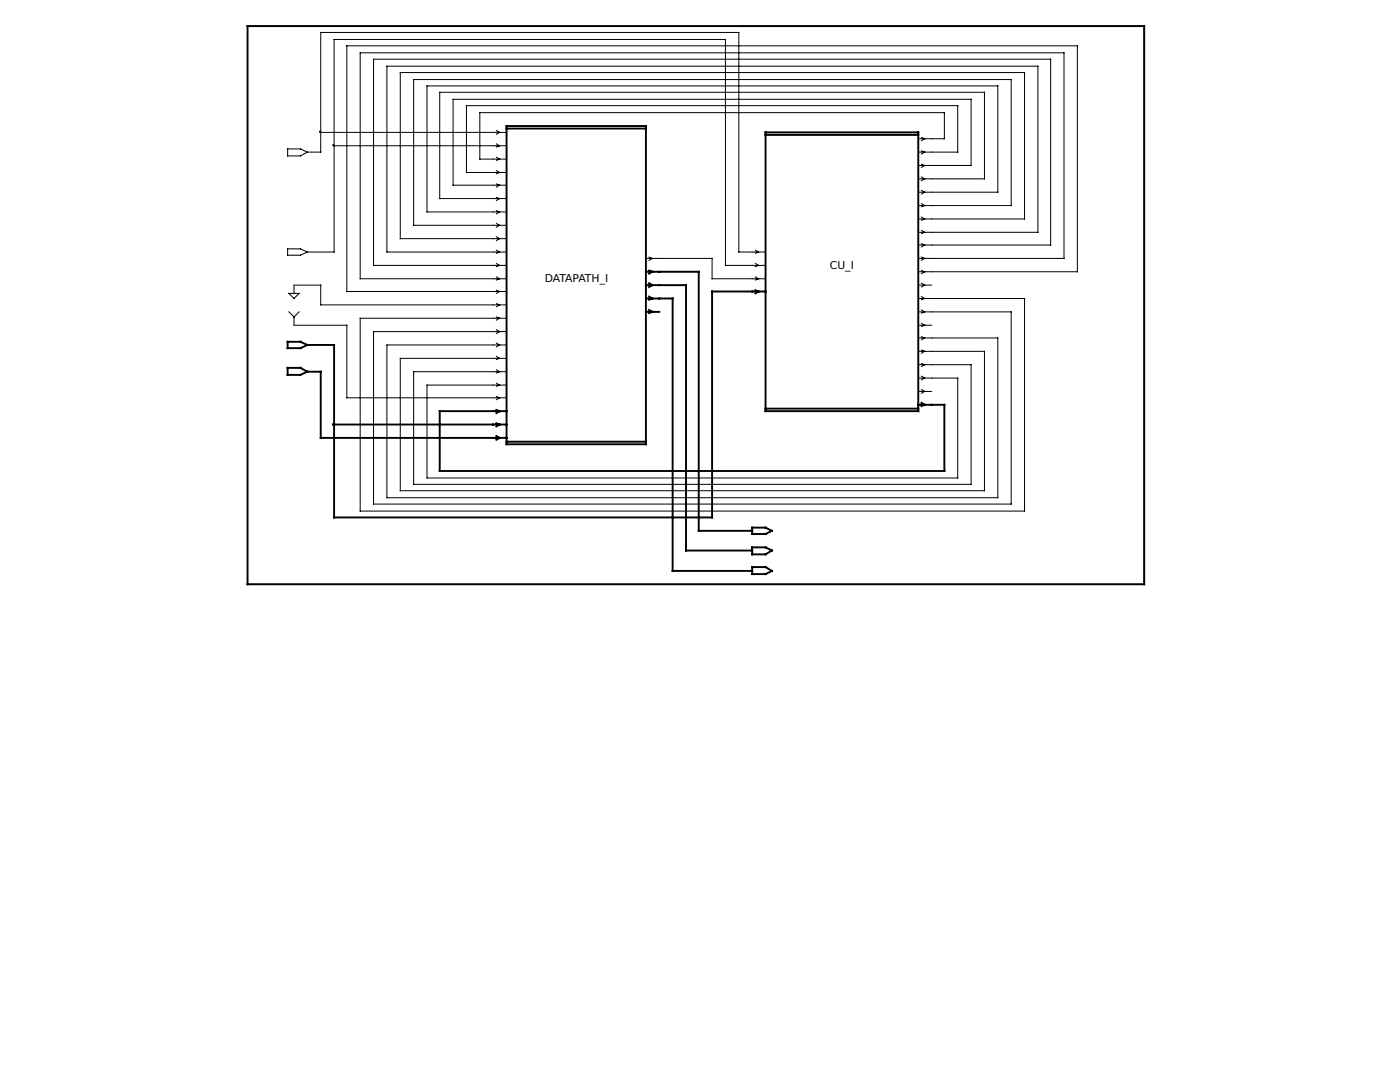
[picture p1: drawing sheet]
<svg xmlns="http://www.w3.org/2000/svg" width="279mm" height="216mm" viewBox="0 0 279 216" stroke-linecap="round" stroke-linejoin="round" font-family="sans-serif">
<defs><g id="words">
<g font-size="2.2">
<text x="165.6" y="53.6">CU_I</text>
<text x="108.7" y="56.3">DATAPATH_I</text>
</g>
</g></defs>
<g fill="none" stroke="#000" stroke-width=".2">
<path d="M49.4 5.2h178.9v111.4h-178.9zM57.4 29.7h2.5l1.4 .7-1.4 .7h-2.5zM61.3 30.4h2.7v-23.9h83.4v43.8h5.4M64 26.4h37.1M66.7 29.1h34.4M99.1 26l.6 .4-.6 .4M99.1 28.7l.6 .4-.6 .2M99.1 31.4l.6 .4-.6 .2M99.1 34l.6 .4-.6 .3M99.1 36.7l.6 .3-.6 .3M99.1 39.4l.6 .2-.6 .4M183.3 27.7h5.2v-5.2h-92.7v9.3h5.3"/>
<path d="M183.3 30.4h7.8v-9.3h-98v13.3h8M183.3 33h10.5v-13.2h-103.4v17.2h10.7M183.3 35.7h13.2v-17.3h-108.7v21.2h13.3M183.3 38.4h15.8v-21.3h-113.9v25.2h15.9M183.9 27.4l.6 .3-.6 .4M183.9 30.1l.6 .3-.6 .3M183.9 32.8l.6 .2-.6 .4M183.9 35.3l.6 .4-.6 .4M183.9 38l.6 .4-.6 .3M57.4 49.7h2.5l1.4 .6-1.4 .6h-2.5zM57.7 58.5h2l-1 1.1zM58.7 58.5v-1.6h5.3v3.9h37.1"/>
<path d="M61.3 50.3h5.4v-42.4h78.1v45.1h8M99.1 42l.6 .3-.6 .4M99.1 44.6l.6 .4-.6 .3M99.1 47.2l.6 .4-.6 .4M99.1 49.9l.6 .4-.6 .2M99.1 52.6l.6 .4-.6 .2M99.1 55.2l.6 .4-.6 .3M99.1 57.9l.6 .3-.6 .3M128.9 51.6h13.2v4h10.7M129.5 51.3l.7 .3-.7 .3M150.7 55.2l.7 .4-.7 .3M150.7 52.6l.7 .4-.7 .2"/>
<path d="M150.7 49.9l.7 .4-.7 .2M183.3 51.6h29v-41.1h-140.4v45.1h29.2M183.3 41h18.5v-25.1h-119.2v29.1h18.5M183.3 43.7h21.2v-29.2h-124.6v33.1h21.2M183.3 46.4h23.8v-33.2h-129.9v37.1h23.9M183.3 48.9h26.4v-37.1h-135.2v41.2h26.6M183.3 54.2h31.7v-45.1h-145.8v49.1h31.9M183.3 56.9h2.6M183.3 59.6h21.2v42.4h-132.6v-38.5h29.2M183.9 40.6l.6 .4-.6 .3M183.9 43.3l.6 .4-.6 .2M183.9 46l.6 .4-.6 .2"/>
<path d="M183.9 48.6l.6 .3-.6 .4M183.9 51.3l.6 .3-.6 .3M183.9 54l.6 .2-.6 .4M183.9 56.5l.6 .4-.6 .4M183.9 59.2l.6 .4-.6 .2M57.7 62.2l1 1M58.7 63.2v1.7h10.5v14.5h31.9M59.7 62.2l-1 1M99.1 60.6l.6 .2-.6 .4M99.1 63.2l.6 .3-.6 .4M99.1 65.8l.6 .4-.6 .3M99.1 68.5l.6 .3-.6 .4"/>
<path d="M99.1 71.1l.6 .4-.6 .3M99.1 73.8l.6 .4-.6 .2M99.1 76.5l.6 .3-.6 .3M99.1 79.1l.6 .3-.6 .4M183.3 62.2h18.5v38.4h-127.3v-34.4h26.6M183.3 64.9h2.6M183.3 67.4h15.8v31.9h-121.9v-30.5h23.9M183.3 70.1h13.2v27.8h-116.6v-26.4h21.2M183.3 72.8h10.5v23.8h-111.2v-22.4h18.5M183.3 75.4h7.8v20h-105.9v-18.6h15.9M183.3 78.1h2.6M183.9 61.8l.6 .4-.6 .3"/>
<path d="M183.9 64.5l.6 .4-.6 .3M183.9 67.2l.6 .2-.6 .4M183.9 69.9l.6 .2-.6 .4M183.9 72.5l.6 .3-.6 .4M183.9 75.1l.6 .3-.6 .4M183.9 77.7l.6 .4-.6 .4"/>
</g>
<g fill="none" stroke="#000" stroke-width=".38">
<path d="M49.4 5.2h178.9v111.4h-178.9zM101.1 25.1h27.8v63.5h-27.8zM101.1 25.7h27.8M152.8 26.4h30.5v55.6h-30.5zM152.8 26.9h30.5M128.9 54.2h10.5v51.7h10.7M128.9 56.9h8v53h13.2M128.9 59.6h5.3v54.3h15.9M129.5 54l.7 .2-.7 .4M129.5 56.5l.7 .4-.7 .4M129.5 59.2l.7 .4-.7 .2M150.7 57.9l.7 .3-.7 .3"/>
<path d="M152.8 58.2h-10.7v45.1h-75.4v-34.5h-5.4M57.4 73.4h2.5l1.4 .8-1.4 .6h-2.5zM57.4 68.2h2.5l1.4 .6-1.4 .7h-2.5zM61.3 74.2h2.7v13.2h37.1M128.9 62.2h2.7M129.5 61.8l.7 .4-.7 .3M66.7 84.7h34.4M99.1 81.8l.6 .2-.6 .4M99.1 84.5l.6 .2-.6 .4M99.1 87l.6 .4-.6 .4M101.1 88.1h27.8M152.8 81.5h30.5"/>
<path d="M183.3 80.8h5.2v13.2h-100.7v-12h13.3M183.9 80.4l.6 .4-.6 .2M150.1 109.2h2.7l1.3 .7-1.3 .7h-2.7zM150.1 105.3h2.7l1.3 .6-1.3 .7h-2.7zM150.1 113.2h2.7l1.3 .7-1.3 .7h-2.7z"/>
<circle cx="66.5" cy="84.7" r=".13"/>
</g>
<g fill="#000" stroke="#000" stroke-width=".2">
<circle cx="63.9" cy="26.3" r=".13"/>
<circle cx="66.5" cy="29" r=".13"/>
</g>
<use href="#words"/>
</svg>
